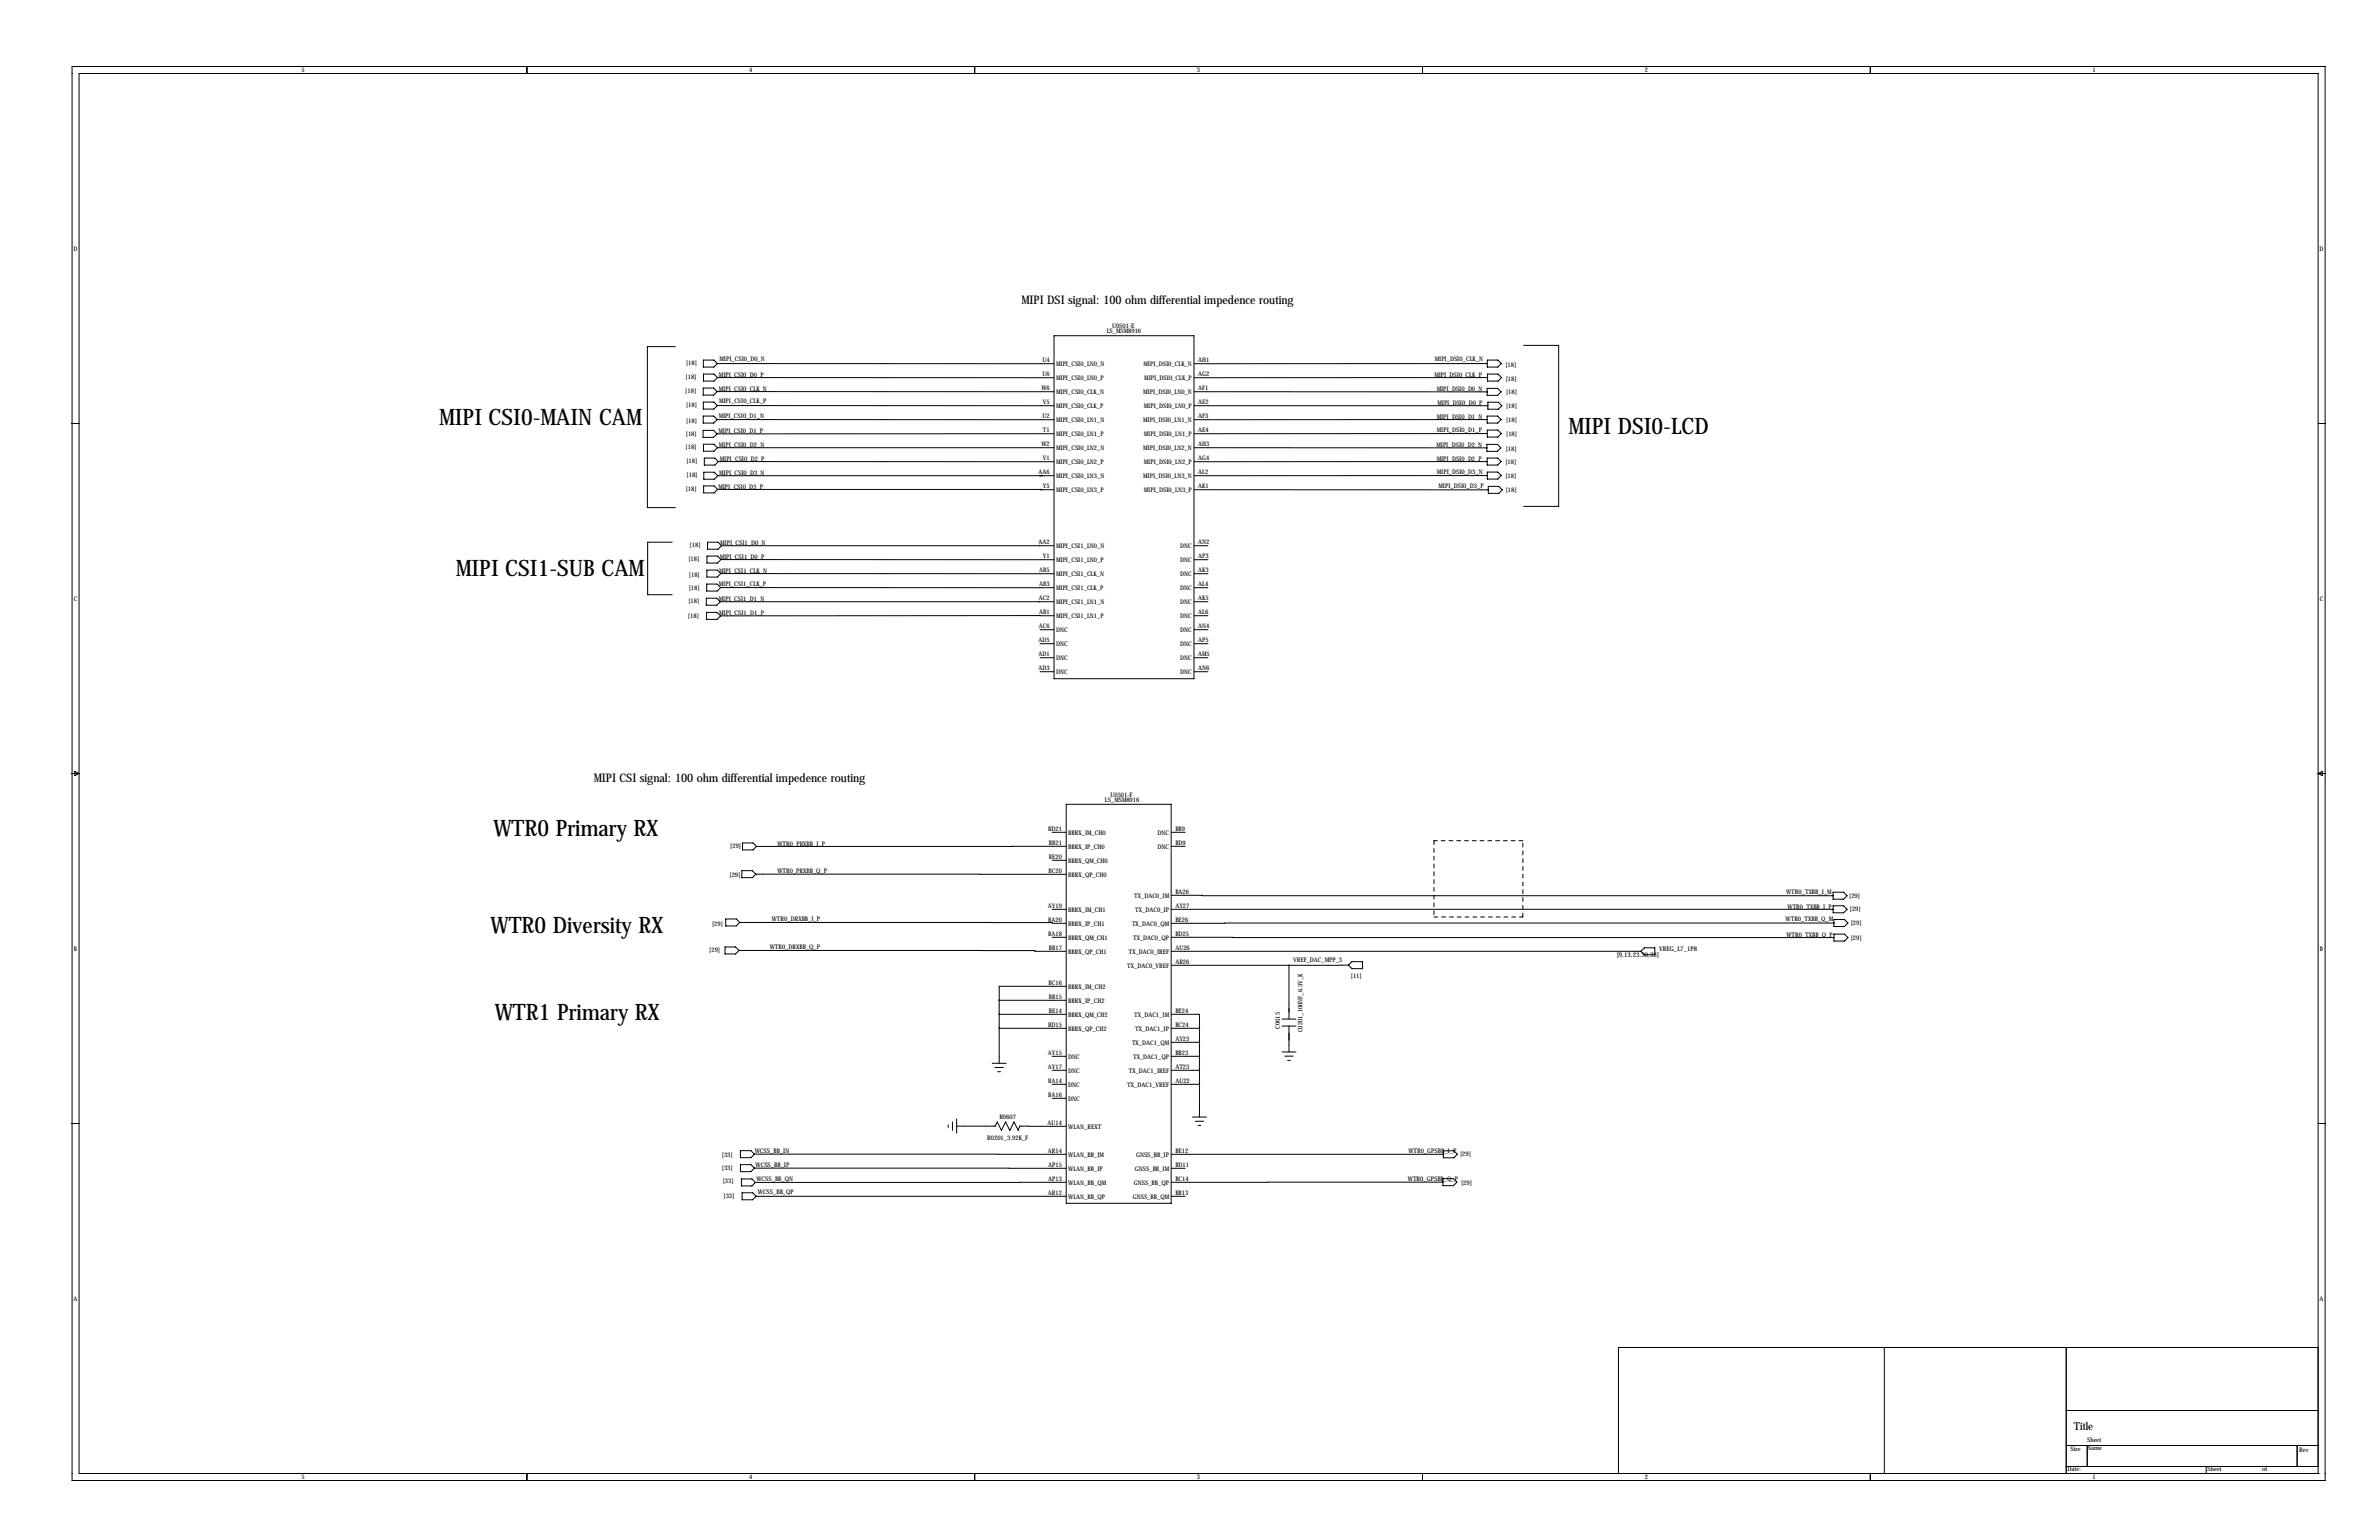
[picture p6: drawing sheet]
<svg xmlns="http://www.w3.org/2000/svg" width="864mm" height="559mm" viewBox="0 0 864 559" stroke-linecap="round" stroke-linejoin="round" font-family="sans-serif">
<defs><g id="words">
<g font-size="8.2">
<text x="159.5" y="154.1">MIPI CSI0-MAIN CAM</text>
<text x="569.4" y="157.3">MIPI DSI0-LCD</text>
<text x="165.5" y="208.9">MIPI CSI1-SUB CAM</text>
<text x="179.1" y="303.2">WTR0 Primary RX</text>
<text x="178.1" y="338.6">WTR0 Diversity RX</text>
<text x="179.6" y="370.1">WTR1 Primary RX</text>
</g>
<g font-size="4.3">
<text x="370.8" y="110.3">MIPI DSI signal: 100 ohm differential impedence routing</text>
<text x="215.5" y="283.6">MIPI CSI signal: 100 ohm differential impedence routing</text>
</g>
<text font-size="4" x="752.9" y="518.9">Title</text>
<g font-size="2.4">
<text x="586.9" y="347.4">[9,13,23,30,33]</text>
<text x="602.2" y="345.2">VREG_L7_1P8</text>
</g>
<g font-size="2.3">
<text x="109.4" y="26.2">5</text>
<text x="271.9" y="26.2">4</text>
<text x="434.5" y="26.2">3</text>
<text x="597.1" y="26.2">2</text>
<text x="759.6" y="26.2">1</text>
<text x="26.7" y="91">D</text>
<text x="842" y="91">D</text>
<text x="403.7" y="119">U0501-E</text>
<text x="401.8" y="120.9">LS_MSM8916</text>
<text x="261.2" y="130.9">MIPI_CSI0_D0_N</text>
<text x="378.5" y="131.5">U4</text>
<text x="434.9" y="131.5">AH1</text>
<text x="520.9" y="131.2">MIPI_DSI0_CLK_N</text>
<text x="248.9" y="137.6">[18]</text>
<text x="249.1" y="132.5">[18]</text>
<text x="261" y="136.8">MIPI_CSI0_D0_P</text>
<text x="378.5" y="136.6">U6</text>
<text x="383.4" y="132.8">MIPI_CSI0_LN0_N</text>
<text x="383.4" y="137.9">MIPI_CSI0_LN0_P</text>
<text x="415.1" y="132.8">MIPI_DSI0_CLK_N</text>
<text x="415.4" y="137.9">MIPI_DSI0_CLK_P</text>
<text x="434.9" y="136.6">AG2</text>
<text x="520.7" y="136.8">MIPI_DSI0_CLK_P</text>
<text x="546.5" y="133">[18]</text>
<text x="248.8" y="142.7">[18]</text>
<text x="261" y="141.8">MIPI_CSI0_CLK_N</text>
<text x="378.1" y="141.6">W6</text>
<text x="383.4" y="142.9">MIPI_CSI0_CLK_N</text>
<text x="415" y="142.9">MIPI_DSI0_LN0_N</text>
<text x="434.9" y="141.6">AF1</text>
<text x="521.6" y="141.9">MIPI_DSI0_D0_N</text>
<text x="546.6" y="138.4">[18]</text>
<text x="546.7" y="143">[18]</text>
<text x="249.1" y="147.8">[18]</text>
<text x="261" y="146.4">MIPI_CSI0_CLK_P</text>
<text x="378.6" y="146.7">V5</text>
<text x="383.4" y="148">MIPI_CSI0_CLK_P</text>
<text x="415.3" y="148">MIPI_DSI0_LN0_P</text>
<text x="434.9" y="146.7">AE2</text>
<text x="521.8" y="147">MIPI_DSI0_D0_P</text>
<text x="546.7" y="148.1">[18]</text>
<text x="249" y="153.4">[18]</text>
<text x="260.9" y="151.7">MIPI_CSI0_D1_N</text>
<text x="378.5" y="151.8">U2</text>
<text x="383.4" y="153.1">MIPI_CSI0_LN1_N</text>
<text x="415" y="153.1">MIPI_DSI0_LN1_N</text>
<text x="434.9" y="151.8">AF3</text>
<text x="521.6" y="152">MIPI_DSI0_D1_N</text>
<text x="546.7" y="153.1">[18]</text>
<text x="249" y="158">[18]</text>
<text x="260.8" y="157.2">MIPI_CSI0_D1_P</text>
<text x="378.1" y="162">W2</text>
<text x="378.6" y="156.9">T1</text>
<text x="383.4" y="158.2">MIPI_CSI0_LN1_P</text>
<text x="415.3" y="158.2">MIPI_DSI0_LN1_P</text>
<text x="434.9" y="162">AH3</text>
<text x="434.9" y="156.9">AE4</text>
<text x="521.6" y="156.8">MIPI_DSI0_D1_P</text>
<text x="546.8" y="158.2">[18]</text>
<text x="248.9" y="163.1">[18]</text>
<text x="261" y="162.2">MIPI_CSI0_D2_N</text>
<text x="261.3" y="167.2">MIPI_CSI0_D2_P</text>
<text x="378.6" y="167">V1</text>
<text x="383.4" y="163.3">MIPI_CSI0_LN2_N</text>
<text x="415" y="163.3">MIPI_DSI0_LN2_N</text>
<text x="434.9" y="167">AG4</text>
<text x="521.5" y="162.3">MIPI_DSI0_D2_N</text>
<text x="521.6" y="167.2">MIPI_DSI0_D2_P</text>
<text x="546.6" y="163.6">[18]</text>
<text x="249.2" y="168.1">[18]</text>
<text x="249.2" y="173.2">[18]</text>
<text x="261.1" y="172.4">MIPI_CSI0_D3_N</text>
<text x="377" y="172.1">AA6</text>
<text x="383.4" y="168.3">MIPI_CSI0_LN2_P</text>
<text x="383.4" y="173.4">MIPI_CSI0_LN3_N</text>
<text x="415" y="173.4">MIPI_DSI0_LN3_N</text>
<text x="415.3" y="168.3">MIPI_DSI0_LN2_P</text>
<text x="434.9" y="172.1">AL2</text>
<text x="521.6" y="172.1">MIPI_DSI0_D3_N</text>
<text x="546.5" y="168.3">[18]</text>
<text x="546.5" y="173.4">[18]</text>
<text x="248.9" y="178.2">[18]</text>
<text x="260.8" y="177.3">MIPI_CSI0_D3_P</text>
<text x="378.6" y="177.2">Y5</text>
<text x="383.4" y="178.5">MIPI_CSI0_LN3_P</text>
<text x="415.3" y="178.5">MIPI_DSI0_LN3_P</text>
<text x="434.9" y="177.2">AK1</text>
<text x="522.2" y="177.2">MIPI_DSI0_D3_P</text>
<text x="546.6" y="178.6">[18]</text>
<text x="261.5" y="197.8">MIPI_CSI1_D0_N</text>
<text x="377" y="197.5">AA2</text>
<text x="434.9" y="197.5">AN2</text>
<text x="249.9" y="203.6">[18]</text>
<text x="250.3" y="198.6">[18]</text>
<text x="261.3" y="202.8">MIPI_CSI1_D0_P</text>
<text x="378.6" y="202.6">Y1</text>
<text x="383.4" y="198.8">MIPI_CSI1_LN0_N</text>
<text x="383.4" y="203.9">MIPI_CSI1_LN0_P</text>
<text x="428.4" y="203.9">DNC</text>
<text x="428.4" y="198.8">DNC</text>
<text x="434.9" y="202.6">AP3</text>
<text x="250.1" y="209.5">[18]</text>
<text x="261" y="207.9">MIPI_CSI1_CLK_N</text>
<text x="377.3" y="207.7">AB5</text>
<text x="383.4" y="209">MIPI_CSI1_CLK_N</text>
<text x="428.4" y="209">DNC</text>
<text x="434.9" y="207.7">AK3</text>
<text x="250" y="214.1">[18]</text>
<text x="261" y="212.7">MIPI_CSI1_CLK_P</text>
<text x="377.3" y="212.8">AB3</text>
<text x="383.4" y="214.1">MIPI_CSI1_CLK_P</text>
<text x="428.4" y="214.1">DNC</text>
<text x="434.9" y="212.8">AL4</text>
<text x="26.8" y="218">C</text>
<text x="249.9" y="218.9">[18]</text>
<text x="261" y="218.1">MIPI_CSI1_D1_N</text>
<text x="377.1" y="217.8">AC2</text>
<text x="383.4" y="219.1">MIPI_CSI1_LN1_N</text>
<text x="428.4" y="219.1">DNC</text>
<text x="434.9" y="217.8">AK5</text>
<text x="842.1" y="218">C</text>
<text x="249.7" y="224.1">[18]</text>
<text x="261.1" y="223.2">MIPI_CSI1_D1_P</text>
<text x="377.1" y="228">AC6</text>
<text x="377.3" y="222.9">AB1</text>
<text x="383.4" y="224.2">MIPI_CSI1_LN1_P</text>
<text x="428.4" y="224.2">DNC</text>
<text x="434.9" y="228">AN4</text>
<text x="434.9" y="222.9">AL6</text>
<text x="377" y="233.1">AD5</text>
<text x="383.4" y="229.3">DNC</text>
<text x="428.4" y="229.3">DNC</text>
<text x="434.9" y="233.1">AP5</text>
<text x="377" y="238.2">AD1</text>
<text x="383.4" y="234.4">DNC</text>
<text x="383.4" y="239.5">DNC</text>
<text x="428.4" y="239.5">DNC</text>
<text x="428.4" y="234.4">DNC</text>
<text x="434.9" y="238.2">AM5</text>
<text x="377" y="243.2">AD3</text>
<text x="383.4" y="244.5">DNC</text>
<text x="428.4" y="244.5">DNC</text>
<text x="434.9" y="243.2">AN6</text>
<text x="401.1" y="290.9">LS_MSM8916</text>
<text x="403.1" y="289.1">U0501-F</text>
<text x="380.5" y="301.5">BD21</text>
<text x="387.8" y="302.8">BBRX_IM_CH0</text>
<text x="420.2" y="302.8">DNC</text>
<text x="426.7" y="301.5">BB9</text>
<text x="265.1" y="307.7">[29]</text>
<text x="282.2" y="307.1">WTR0_PRXBB_I_P</text>
<text x="380.8" y="306.6">BB21</text>
<text x="380.8" y="311.7">BE20</text>
<text x="387.8" y="307.9">BBRX_IP_CH0</text>
<text x="420.2" y="307.9">DNC</text>
<text x="426.7" y="306.6">BD9</text>
<text x="282.2" y="316.9">WTR0_PRXBB_Q_P</text>
<text x="380.6" y="316.7">BC20</text>
<text x="387.8" y="313">BBRX_QM_CH0</text>
<text x="264.8" y="318">[29]</text>
<text x="387.8" y="318.1">BBRX_QP_CH0</text>
<text x="380.4" y="329.4">AY19</text>
<text x="411.7" y="325.7">TX_DAC0_IM</text>
<text x="426.7" y="329.4">AY27</text>
<text x="426.7" y="324.4">BA26</text>
<text x="648.4" y="324.5">WTR0_TXBB_I_M</text>
<text x="648.9" y="329.7">WTR0_TXBB_I_P</text>
<text x="671.3" y="325.9">[29]</text>
<text x="258.5" y="335.8">[29]</text>
<text x="280.2" y="334.2">WTR0_DRXBB_I_P</text>
<text x="380.5" y="334.5">BA20</text>
<text x="387.8" y="330.8">BBRX_IM_CH1</text>
<text x="387.8" y="335.8">BBRX_IP_CH1</text>
<text x="410.9" y="335.8">TX_DAC0_QM</text>
<text x="412.1" y="330.8">TX_DAC0_IP</text>
<text x="426.7" y="334.5">BE26</text>
<text x="648.2" y="334.2">WTR0_TXBB_Q_M</text>
<text x="671.5" y="330.5">[29]</text>
<text x="671.8" y="335.8">[29]</text>
<text x="380.5" y="339.6">BA18</text>
<text x="387.8" y="340.9">BBRX_QM_CH1</text>
<text x="411.3" y="340.9">TX_DAC0_QP</text>
<text x="426.7" y="339.6">BD25</text>
<text x="648.5" y="340">WTR0_TXBB_Q_P</text>
<text x="671.8" y="341.1">[29]</text>
<text x="26.8" y="345">B</text>
<text x="257.5" y="345.5">[29]</text>
<text x="279.4" y="344.4">WTR0_DRXBB_Q_P</text>
<text x="380.8" y="344.7">BB17</text>
<text x="387.8" y="346">BBRX_QP_CH1</text>
<text x="409.8" y="346">TX_DAC0_IREF</text>
<text x="426.7" y="344.7">AU26</text>
<text x="842.2" y="345">B</text>
<text x="409.2" y="351.1">TX_DAC0_VREF</text>
<text x="426.7" y="349.8">AR26</text>
<text x="469.4" y="349.2">VREF_DAC_MPP_3</text>
<text x="380.6" y="357.4">BC16</text>
<text x="387.8" y="358.7">BBRX_IM_CH2</text>
<text x="490.4" y="354.9">[11]</text>
<text x="380.8" y="362.5">BB15</text>
<text x="387.8" y="363.8">BBRX_IP_CH2</text>
<text x="380.8" y="367.5">BE14</text>
<text x="387.8" y="368.9">BBRX_QM_CH2</text>
<text x="411.7" y="368.9">TX_DAC1_IM</text>
<text x="426.7" y="367.5">BE24</text>
<text x="380.5" y="372.6">BD15</text>
<text x="387.8" y="373.9">BBRX_QP_CH2</text>
<text x="412.1" y="373.9">TX_DAC1_IP</text>
<text x="426.7" y="377.7">AY23</text>
<text x="426.7" y="372.6">BC24</text>
<text x="464.6" y="373.3" transform="rotate(-90 464.6 373.3)">C0615</text>
<text x="472.8" y="374.6" transform="rotate(-90 472.8 374.6)">C0201_100NF_6.3V_K</text>
<text x="380.4" y="382.8">AY15</text>
<text x="410.9" y="379">TX_DAC1_QM</text>
<text x="426.7" y="382.8">BB23</text>
<text x="380.4" y="387.9">AY17</text>
<text x="387.8" y="384.1">DNC</text>
<text x="387.8" y="389.2">DNC</text>
<text x="409.8" y="389.2">TX_DAC1_IREF</text>
<text x="411.3" y="384.1">TX_DAC1_QP</text>
<text x="426.7" y="387.9">AT23</text>
<text x="380.5" y="392.9">BA14</text>
<text x="387.8" y="394.3">DNC</text>
<text x="409.2" y="394.3">TX_DAC1_VREF</text>
<text x="426.7" y="392.9">AU22</text>
<text x="380.5" y="398">BA16</text>
<text x="387.8" y="399.3">DNC</text>
<text x="362.8" y="406.1">R0607</text>
<text x="358.4" y="413.7">R0201_3.92K_F</text>
<text x="380.3" y="408.2">AU14</text>
<text x="387.8" y="409.5">WLAN_REXT</text>
<text x="262" y="419.6">[33]</text>
<text x="274" y="418.5">WCSS_BB_IN</text>
<text x="380.4" y="418.3">AR14</text>
<text x="387.8" y="419.7">WLAN_BB_IM</text>
<text x="412.4" y="419.7">GNSS_BB_IP</text>
<text x="426.7" y="418.3">BE12</text>
<text x="511.3" y="418.3">WTR0_GPSBB_I_P</text>
<text x="530" y="419.4">[29]</text>
<text x="262" y="424.5">[33]</text>
<text x="274.3" y="423.6">WCSS_BB_IP</text>
<text x="380.5" y="423.4">AP15</text>
<text x="387.8" y="424.7">WLAN_BB_IP</text>
<text x="412" y="424.7">GNSS_BB_IM</text>
<text x="426.7" y="423.4">BD11</text>
<text x="262.4" y="429.4">[33]</text>
<text x="274.6" y="428.5">WCSS_BB_QN</text>
<text x="380.5" y="428.5">AP13</text>
<text x="387.8" y="429.8">WLAN_BB_QM</text>
<text x="411.6" y="429.8">GNSS_BB_QP</text>
<text x="426.7" y="428.5">BC14</text>
<text x="511.1" y="428.4">WTR0_GPSBB_Q_P</text>
<text x="530.4" y="430.1">[29]</text>
<text x="262.6" y="434.7">[33]</text>
<text x="275.1" y="433.3">WCSS_BB_QP</text>
<text x="380.4" y="433.6">AR12</text>
<text x="387.8" y="434.9">WLAN_BB_QP</text>
<text x="411.2" y="434.9">GNSS_BB_QM</text>
<text x="426.7" y="433.6">BB13</text>
<text x="26.7" y="472">A</text>
<text x="842" y="472">A</text>
<text x="751.6" y="526.5">Size</text>
<text x="757.7" y="526.3">Name</text>
<text x="757.7" y="523.4">Sheet</text>
<text x="834.6" y="526.8">Rev</text>
<text x="750.6" y="533.9">Date:</text>
<text x="801.4" y="533.9">Sheet</text>
<text x="821.2" y="533.9">of</text>
<text x="109.4" y="536.7">5</text>
<text x="271.9" y="536.7">4</text>
<text x="434.5" y="536.7">3</text>
<text x="597.1" y="536.7">2</text>
<text x="759.6" y="536.7">1</text>
</g>
</g></defs>
<g fill="none" stroke="#000" stroke-width=".36">
<path d="M26.2 24.1h817.8v513.1h-817.8zM28.7 26.7h812.8v508h-812.8zM191.3 24.1v2.6M353.8 24.1v2.6M516.4 24.1v2.6M678.9 24.1v2.6M245.2 125.8h-10.2v58.4h10.2M255.3 130.7h3.8l1.3 1.2-1.3 1.3h-3.8zM255.4 135.7h3.8l1.3 1.3-1.3 1.3h-3.8zM260.4 131.9l122.2 .1M260.5 137l122.1 .1M382.6 121.8h50.8v124.5h-50.8z"/>
<path d="M539.9 131.9l-106.5 .1M539.9 130.7h3.8l1.3 1.2-1.3 1.3h-3.8zM540 137l-106.6 .1M540 135.7h3.8l1.3 1.3-1.3 1.3h-3.8zM553.1 125.3h12.7v58.4h-12.7M26.2 153.7h2.5M255.2 156.2h3.8l1.3 1.2-1.3 1.3h-3.8zM255.3 151h3.8l1.2 1.2-1.2 1.3h-3.8zM255.3 140.8h3.8l1.2 1.3-1.2 1.3h-3.8zM255.3 145.9h3.8l1.3 1.3-1.3 1.2h-3.8zM260.3 142.1h122.3M260.3 152.2l122.3 .1"/>
<path d="M260.4 147.2h122.2M382.6 157.4h-122.3M433.4 142.1l106.5 .1M433.4 147.2h106.7M539.9 152.2l-106.5 .1M539.9 140.9h3.8l1.2 1.3-1.2 1.3h-3.8zM539.9 151h3.8l1.2 1.2-1.2 1.3h-3.8zM539.9 157.3l-106.5 .1M539.9 156.1h3.8l1.3 1.2-1.3 1.3h-3.8zM540.1 145.9h3.8l1.3 1.3-1.3 1.3h-3.8zM841.5 153.7h2.5M255.4 161.2h3.8l1.3 1.3-1.3 1.2h-3.8z"/>
<path d="M255.4 176.3h3.8l1.3 1.3-1.3 1.3h-3.8zM255.5 171.3h3.8l1.3 1.3-1.3 1.3h-3.8zM255.7 166.2h3.8l1.3 1.3-1.3 1.3h-3.8zM260.5 162.5h122.1M260.5 177.6l122.1 .1M260.6 172.6h122M260.8 167.5h121.8M433.4 162.5h106.4M433.4 177.7h106.9M539.8 161.2h3.8l1.2 1.3-1.2 1.3h-3.8zM539.9 167.5h-106.5M539.9 166.2h3.8l1.2 1.3-1.2 1.3h-3.8z"/>
<path d="M539.9 172.6h-106.5M539.9 171.3h3.8l1.3 1.3-1.3 1.2h-3.8zM540.3 176.5h3.8l1.2 1.2-1.2 1.3h-3.8zM244 196.7h-8.9v19.1h8.9M256.8 196.7h3.9l1.2 1.3-1.2 1.3h-3.9zM261.9 198h120.7M433.4 198h5.1M256.4 217.1h3.8l1.3 1.2-1.3 1.3h-3.8zM256.5 211.9h3.8l1.3 1.3-1.3 1.3h-3.8zM256.6 206.9h3.8l1.3 1.2-1.3 1.3h-3.8zM256.6 201.8h3.9l1.2 1.2-1.2 1.3h-3.9zM261.5 218.3h121.1"/>
<path d="M261.6 213.2l121 .1M261.7 208.1l120.9 .1M261.7 203l120.9 .1M433.4 203.1h5.1M433.4 208.2h5.1M433.4 213.3h5.1M433.4 218.3h5.1M256.5 222.2h3.8l1.3 1.3-1.3 1.2h-3.8zM377.5 228.5h5.1M377.5 233.6h5.1M377.5 238.7h5.1M382.6 223.4l-121 .1"/>
<path d="M433.4 223.4h5.1M433.4 228.5h5.1M433.4 233.6h5.1M433.4 238.7h5.1M377.5 243.7h5.1M433.4 243.7h5.1M27.2 279.9l1.5 .8-1.5 .7zM26.2 280.7h2.5M387 291.8h38.1v144.8h-38.1zM841.5 280.7h2.5M841.5 280.7l1.5-.8v1.5zM269.3 315.9h3.8l1.3 1.3-1.3 1.3h-3.8z"/>
<path d="M269.5 305.9h3.9l1.2 1.2-1.2 1.3h-3.9zM274.4 317.2h112.6M382 302h5M382 312.2h5M387 307.1h-112.4M425.1 302h5.1M425.1 307.1h5.1M263.4 333.5h3.9l1.2 1.2-1.2 1.3h-3.9zM268.5 334.7l113.5 .1v.2h5M382 329.9h5M425.1 324.9l240.3 .1M425.1 329.9h240.3"/>
<path d="M665.4 323.7h3.8l1.3 1.3-1.3 1.3h-3.8zM665.4 328.7h3.8l1.3 1.2-1.3 1.3h-3.8zM665.7 334.9l-240.6 .1M665.7 333.7h3.8l1.3 1.2-1.3 1.3h-3.8zM665.7 338.9h3.8l1.3 1.3-1.3 1.3h-3.8zM263.2 343.6h3.8l1.3 1.3-1.3 1.3h-3.8zM268.3 344.9h88.1l30.6 .3M382 340.1h5M387 357.9h-24.3v5.1M425.1 340.1l240.6 .1M425.1 345.2h170.5M425.1 350.3h42.8"/>
<path d="M467.9 350.3v19.5M489.5 350.2l-21.6 .1M490.8 348.9h3.8v2.6h-3.8l-1.3-1.3zM595.6 345.2l1.3-1.3h3.8v2.6h-3.8zM362.7 363h24.3M362.7 368h24.3M362.7 373.1h24.3M362.7 363v22.8M425.1 368h10.3v5.1M425.1 373.1h10.3M425.1 378.2h10.3M435.4 373.1v32.2"/>
<path d="M465.4 369.8h5.1M465.4 372.3h5.1M467.9 372.3v9.4M360.2 385.8h5.1M361.2 387.3h3M362.2 388.9h1M382 383.3h5M382 388.4h5M382 393.4h5M382 398.5h5M425.1 383.3h10.3M425.1 388.4h10.3"/>
<path d="M425.1 393.4h10.3M465.4 381.7h5.1M466.4 383.2h3M467.4 384.8h1M26.2 407.7h2.5M268.8 417.5h3.8l1.3 1.3-1.3 1.3h-3.8zM273.9 418.8h113.1M344.2 408.1v1M345.7 407.1v3.1M347.3 408.6h13.9l.8-1.5 1.5 3.1 1.5-3.1 1.6 3.1 1.5-3.1 1.5 3.1 .5-1.6 16.9 .1M347.3 406.1v5.1M425.1 418.8h98.9"/>
<path d="M432.9 405.3h5M433.9 406.9h3M434.9 408.4h1M524 417.6h3.8l1.2 1.2-1.2 1.3h-3.8zM841.5 407.7h2.5M268.8 422.6h3.8l1.3 1.3-1.3 1.2h-3.8zM269.1 427.8h3.8l1.3 1.3-1.3 1.2h-3.8zM269.4 432.8h3.8l1.3 1.3-1.3 1.3h-3.8zM273.9 423.9h113.1M274.5 434.1h112.5M387 429l-112.8 .1M425.1 423.9h5.1"/>
<path d="M425.1 434.1h5.1M523.8 429h-98.7M523.8 427.7h3.8l1.3 1.3-1.3 1.2h-3.8zM684 488.9v45.8M750.1 488.9v45.8M841.5 488.9h-254v45.8M750.1 511.8h91.4M191.3 534.7v2.5M353.8 534.7v2.5M516.4 534.7v2.5M678.9 534.7v2.5M750.1 524.5h91.4"/>
<path d="M750.1 532.1h91.4M757.7 524.5v7.6M800.9 534.7h.1M800.9 532.1v2.6M833.9 524.5v7.6M841.5 534.7h.1"/>
</g>
<path d="M520.5 305.1v27.6M552.8 305.1h-32.3M520.5 332.7h32.3M552.8 332.7v-27.6" fill="none" stroke="#000" stroke-width=".36" stroke-dasharray="1.4 1.4"/>
<use href="#words"/>
</svg>
